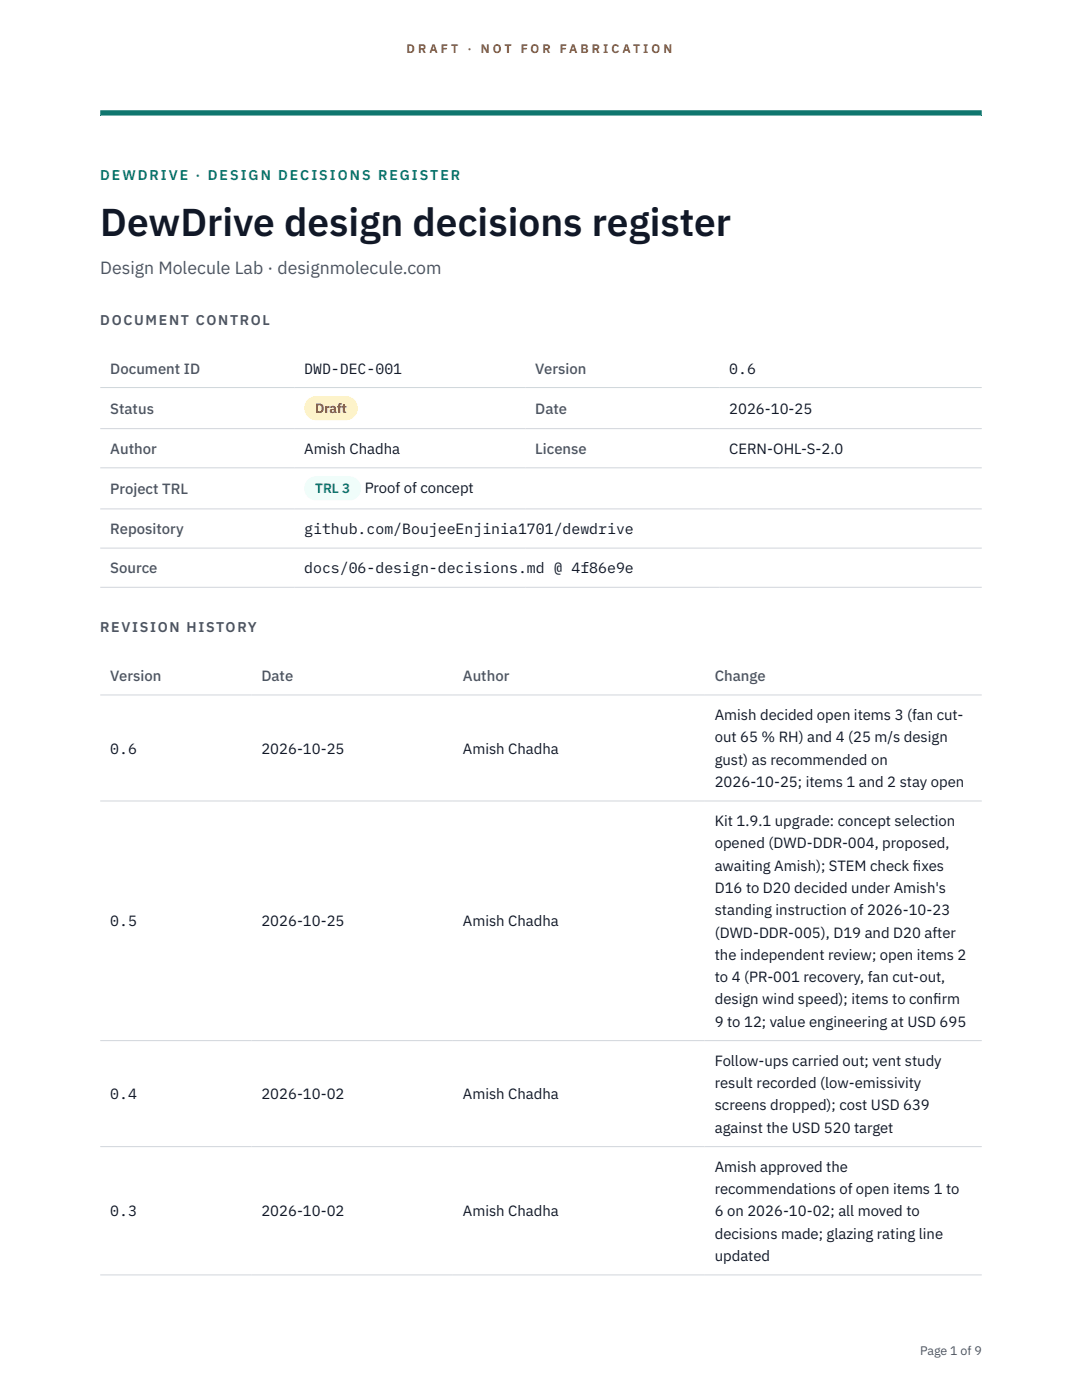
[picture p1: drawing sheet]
<svg xmlns="http://www.w3.org/2000/svg" width="216mm" height="279mm" viewBox="0 0 216 279" stroke-linecap="round" stroke-linejoin="round" font-family="sans-serif">
<defs><g id="words">
<text font-size="7.8" fill="#111827" x="20" y="47.1">DewDrive design decisions register</text>
<text font-size="3.5" fill="#4b5563" x="20" y="54.6">Design Molecule Lab · designmolecule.com</text>
<g font-size="3" fill="#4b5563">
<text x="22" y="74.5">Document ID</text>
<text x="106.8" y="74.5">Version</text>
<text x="22" y="82.6">Status</text>
<text x="106.8" y="82.6">Date</text>
<text x="22" y="90.6">Author</text>
<text x="106.8" y="90.6">License</text>
<text x="22" y="98.6">Project TRL</text>
<text x="22" y="106.6">Repository</text>
<text x="22" y="114.4">Source</text>
<text x="22" y="135.9">Version</text>
<text x="52.2" y="135.9">Date</text>
<text x="92.4" y="135.9">Author</text>
<text x="142.6" y="135.9">Change</text>
</g>
<g font-size="3" fill="#111827">
<text x="60.7" y="74.5">DWD-DEC-001</text>
<text x="145.5" y="74.5">0.6</text>
<text x="145.5" y="82.6">2026-10-25</text>
<text x="60.7" y="90.6">Amish Chadha</text>
<text x="145.5" y="90.6">CERN-OHL-S-2.0</text>
<text x="72.8" y="98.5">Proof of concept</text>
<text x="60.7" y="106.6">github.com/BoujeeEnjinia1701/dewdrive</text>
<text x="60.7" y="114.4">docs/06-design-decisions.md @ 4f86e9e</text>
<text x="142.6" y="143.7">Amish decided open items 3 (fan cut-</text>
<text x="142.6" y="148.2">out 65 % RH) and 4 (25 m/s design</text>
<text x="22" y="150.4">0.6</text>
<text x="52.2" y="150.4">2026-10-25</text>
<text x="92.4" y="150.4">Amish Chadha</text>
<text x="142.6" y="152.6">gust) as recommended on</text>
<text x="142.6" y="157.1">2026-10-25; items 1 and 2 stay open</text>
<text x="142.6" y="164.9">Kit 1.9.1 upgrade: concept selection</text>
<text x="142.6" y="169.3">opened (DWD-DDR-004, proposed,</text>
<text x="142.6" y="173.8">awaiting Amish); STEM check f</text>
<text x="182.2" y="173.8">ixes</text>
<text x="142.6" y="178.2">D16 to D20 decided under Amish's</text>
<text x="22" y="184.9">0.5</text>
<text x="52.2" y="184.9">2026-10-25</text>
<text x="92.4" y="184.9">Amish Chadha</text>
<text x="142.6" y="182.7">standing instruction of 2026-10-23</text>
<text x="142.6" y="187.1">(DWD-DDR-005), D19 and D20 after</text>
<text x="142.6" y="191.5">the independent review; open items 2</text>
<text x="142.6" y="196">to 4 (PR-001 recovery, fan cut-out,</text>
<text x="142.6" y="200.4">design wind speed); items to conf</text>
<text x="186.2" y="200.4">irm</text>
<text x="142.6" y="204.9">9 to 12; value engineering at USD 695</text>
<text x="142.6" y="212.7">Follow-ups carried out; vent study</text>
<text x="22" y="219.4">0.4</text>
<text x="52.2" y="219.4">2026-10-02</text>
<text x="92.4" y="219.4">Amish Chadha</text>
<text x="142.6" y="217.1">result recorded (low-emissivity</text>
<text x="142.6" y="221.6">screens dropped); cost USD 639</text>
<text x="142.6" y="226">against the USD 520 target</text>
<text x="142.6" y="233.9">Amish approved the</text>
<text x="142.6" y="238.3">recommendations of open items 1 to</text>
<text x="22" y="242.7">0.3</text>
<text x="52.2" y="242.7">2026-10-02</text>
<text x="92.4" y="242.7">Amish Chadha</text>
<text x="142.6" y="242.7">6 on 2026-10-02; all moved to</text>
<text x="142.6" y="247.2">decisions made; glazing rating line</text>
<text x="142.6" y="251.6">updated</text>
</g>
<text font-size="2.8" fill="#0f766e" x="20" y="36">DEWDRIVE · DESIGN DECISIONS REGISTER</text>
<g font-size="2.8" fill="#4b5563">
<text x="20" y="64.8">DOCUMENT CONTROL</text>
<text x="20" y="126.2">REVISION HISTORY</text>
</g>
<text font-size="2.7" fill="#92400e" x="62.9" y="82.5">Draft</text>
<text font-size="2.7" fill="#0f766e" x="62.9" y="98.5">TRL 3</text>
<g font-size="2.5" fill="#b45309">
<text x="81.1" y="10.5">D R A F T</text>
<text x="93.3" y="10.5">·</text>
<text x="95.9" y="10.5">N O T</text>
<text x="103.9" y="10.5">F O R</text>
<text x="111.7" y="10.5">F A B R I C A T I O N</text>
</g>
<text font-size="2.5" fill="#4b5563" x="183.6" y="270.3">Page 1 of 9</text>
</g></defs>
<path d="M20 23.1h175.9zM20 22h175.9v1.1h-175.9z" fill-rule="evenodd" fill="#0f766e"/>
<path d="M20 77.3h175.9M20 85.5h175.9M20 93.4h175.9M20 101.6h175.9M20 109.4h175.9M20 117.2h175.9M20 138.7h175.9M20 159.9h175.9M20 207.7h175.9M20 228.8h175.9M20 254.4h175.9" fill="none" stroke="#d1d5db" stroke-width=".2"/>
<path d="M60.7 79h10.7v4.9h-10.7z" fill="#fef3c7"/>
<path d="M60.7 95.1h11.4v4.8h-11.4z" fill="#f0fdfa"/>
<use href="#words"/>
</svg>
